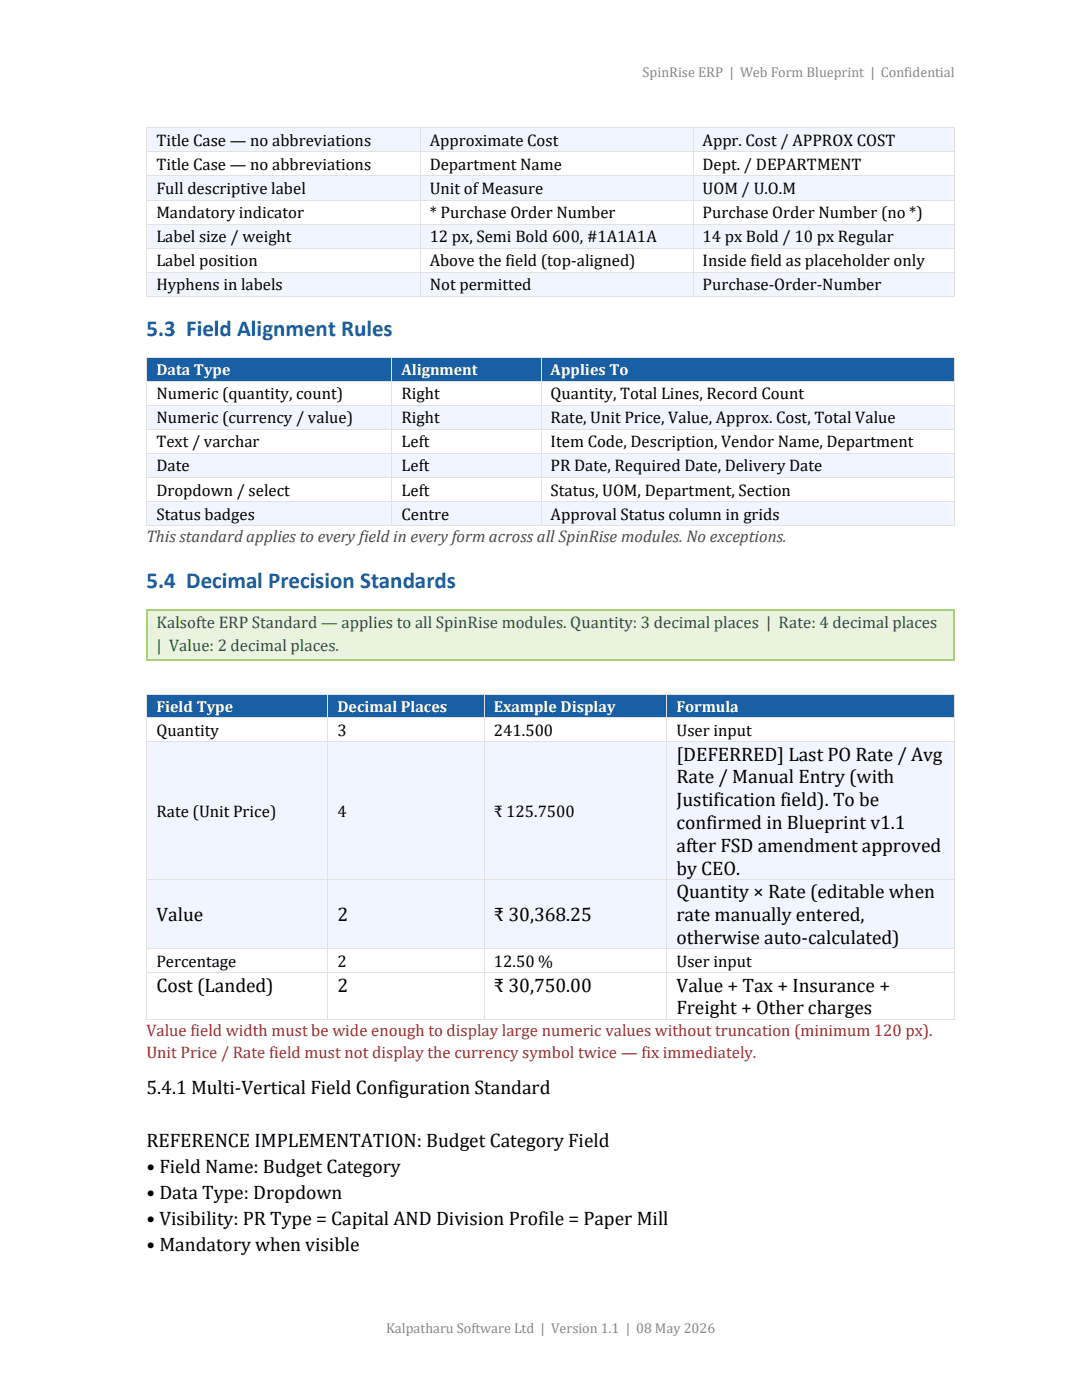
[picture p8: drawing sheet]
<svg xmlns="http://www.w3.org/2000/svg" width="216mm" height="279mm" viewBox="0 0 216 279" stroke-linecap="round" stroke-linejoin="round" font-family="sans-serif">
<defs><g id="words">
<g font-size="4.6" fill="#185fa5">
<text x="29.2" y="67.1">5.3 Field Alignment Rules</text>
<text x="29.2" y="117.4">5.4 Decimal Precision Standards</text>
</g>
<g font-size="3.9">
<text x="135" y="151.8">[DEFERRED] Last PO Rate / Avg</text>
<text x="135" y="156.4">Rate / Manual Entry (with</text>
<text x="135" y="160.9">Justification field). To be</text>
<text x="135" y="165.5">confirmed in Blueprint v1.1</text>
<text x="135" y="170">after FSD amendment approved</text>
<text x="135" y="174.6">by CEO.</text>
<text x="135" y="179.3">Quantity × Rate (editable when</text>
<text x="31.2" y="183.8">Value</text>
<text x="67.3" y="183.8">2</text>
<text x="98.6" y="183.8">₹ 30,368.25</text>
<text x="135" y="183.8">rate manually entered,</text>
<text x="135" y="188.4">otherwise auto-calculated)</text>
<text x="31.2" y="197.9">Cost (Landed)</text>
<text x="67.3" y="197.9">2</text>
<text x="98.6" y="197.9">₹ 30,750.00</text>
<text x="135" y="197.9">Value + Tax + Insurance +</text>
<text x="135" y="202.5">Freight + Other charges</text>
<text x="29.2" y="218.4">5.4.1 Multi-Vertical Field Configuration Standard</text>
<text x="29.2" y="228.8">REFERENCE IMPLEMENTATION: Budget Category Field</text>
<text x="29.2" y="234.1">• Field Name: Budget Category</text>
<text x="29.2" y="239.3">• Data Type: Dropdown</text>
<text x="29.2" y="244.6">• Visibility: PR Type = Capital AND Division Profile = Paper Mill</text>
<text x="29.2" y="249.8">• Mandatory when visible</text>
</g>
<g font-size="3.3">
<text x="31.2" y="29.1">Title Case — no abbreviations</text>
<text x="85.7" y="29.1">Approximate Cost</text>
<text x="140.2" y="29.1">Appr. Cost / APPROX COST</text>
<text x="31.2" y="33.9">Title Case — no abbreviations</text>
<text x="85.7" y="33.9">Department Name</text>
<text x="140.2" y="33.9">Dept. / DEPARTMENT</text>
<text x="31.2" y="38.7">Full descriptive label</text>
<text x="85.7" y="38.7">Unit of Measure</text>
<text x="140.2" y="38.7">UOM / U.O.M</text>
<text x="31.2" y="43.5">Mandatory indicator</text>
<text x="85.7" y="43.5">* Purchase Order Number</text>
<text x="140.2" y="43.5">Purchase Order Number (no *)</text>
<text x="31.2" y="48.4">Label size / weight</text>
<text x="31.2" y="53.1">Label position</text>
<text x="85.7" y="48.4">12 px, Semi Bold 600, #1A1A1A</text>
<text x="85.7" y="53.1">Above the field (top-aligned)</text>
<text x="140.2" y="48.4">14 px Bold / 10 px Regular</text>
<text x="140.2" y="53.1">Inside field as placeholder only</text>
<text x="31.2" y="58">Hyphens in labels</text>
<text x="85.7" y="58">Not permitted</text>
<text x="140.2" y="58">Purchase-Order-Number</text>
<text x="31.2" y="79.6">Numeric (quantity, count)</text>
<text x="80.1" y="79.6">Right</text>
<text x="109.9" y="79.6">Quantity, Total Lines, Record Count</text>
<text x="31.2" y="84.5">Numeric (currency / value)</text>
<text x="31.2" y="89.3">Text / varchar</text>
<text x="80.1" y="84.5">Right</text>
<text x="80.1" y="89.3">Left</text>
<text x="109.9" y="84.5">Rate, Unit Price, Value, Approx. Cost, Total Value</text>
<text x="109.9" y="89.3">Item Code, Description, Vendor Name, Department</text>
<text x="31.2" y="94.1">Date</text>
<text x="80.1" y="94.1">Left</text>
<text x="109.9" y="94.1">PR Date, Required Date, Delivery Date</text>
<text x="31.2" y="98.9">Dropdown / select</text>
<text x="80.1" y="98.9">Left</text>
<text x="109.9" y="98.9">Status, UOM, Department, Section</text>
<text x="31.2" y="103.7">Status badges</text>
<text x="80.1" y="103.7">Centre</text>
<text x="109.9" y="103.7">Approval Status column in grids</text>
<text x="31.2" y="146.8">Quantity</text>
<text x="67.3" y="146.8">3</text>
<text x="98.6" y="146.8">241.500</text>
<text x="135" y="146.8">User input</text>
<text x="31.2" y="163">Rate (Unit Price)</text>
<text x="67.3" y="163">4</text>
<text x="98.6" y="163">₹ 125.7500</text>
<text x="31.2" y="192.9">Percentage</text>
<text x="67.3" y="192.9">2</text>
<text x="98.6" y="192.9">12.50 %</text>
<text x="135" y="192.9">User input</text>
</g>
<text font-size="3.3" fill="#4a4a4a" x="29.2" y="108.2">This standard applies to every field in every form across all SpinRise modules. No exceptions.</text>
<g font-size="3.3" fill="#3b6d11">
<text x="31.3" y="125.4">Kalsofte ERP Standard — applies to all SpinRise modules. Quantity: 3 decimal places | Rate: 4 decimal places</text>
<text x="31.3" y="129.9">| Value: 2 decimal places.</text>
</g>
<g font-size="3.3" fill="#a32d2d">
<text x="29.2" y="206.7">Value field width must be wide enough to display large numeric values without truncation (minimum 120 px).</text>
<text x="29.2" y="211.2">Unit Price / Rate field must not display the currency symbol twice — fix immediately.</text>
</g>
<g font-size="3.2" fill="#fff">
<text x="31.2" y="74.9">Data Type</text>
<text x="80.1" y="74.9">Alignment</text>
<text x="109.9" y="74.9">Applies To</text>
<text x="31.2" y="142.1">Field Type</text>
<text x="67.3" y="142.1">Decimal Places</text>
<text x="98.6" y="142.1">Example Display</text>
<text x="135" y="142.1">Formula</text>
</g>
<g font-size="2.8" fill="#888">
<text x="128.2" y="15.4">SpinRise ERP | Web Form Blueprint | Confidential</text>
<text x="77" y="266.1">Kalpatharu Software Ltd | Version 1.1 | 08 May 2026</text>
</g>
</g></defs>
<g fill="#f0f5ff">
<path d="M29.4 25.6h54.4v4.6h-54.4z" fill-rule="evenodd"/>
<path d="M31.2 25.6h50.7v4.6h-50.7z" fill-rule="evenodd"/>
<path d="M83.9 25.6h54.3v4.6h-54.3z" fill-rule="evenodd"/>
<path d="M85.7 25.6h50.7v4.6h-50.7z" fill-rule="evenodd"/>
<path d="M138.4 25.6h52v4.6h-52z" fill-rule="evenodd"/>
<path d="M140.2 25.6h48.3v4.6h-48.3z" fill-rule="evenodd"/>
</g>
<g fill="#e2e2e2">
<path d="M29.2 25.4h.2v.2h-.2z" fill-rule="evenodd"/>
<path d="M29.2 25.4h.2v.2h-.2z" fill-rule="evenodd"/>
</g>
<path d="M29.4 25.5h54.4" fill="none" stroke="#e2e2e2" stroke-width=".2"/>
<path d="M83.8 25.4h.1v.2h-.1z" fill-rule="evenodd" fill="#e2e2e2"/>
<path d="M83.9 25.5h54.3" fill="none" stroke="#e2e2e2" stroke-width=".2"/>
<path d="M138.2 25.4h.2v.2h-.2z" fill-rule="evenodd" fill="#e2e2e2"/>
<path d="M138.4 25.5h52" fill="none" stroke="#e2e2e2" stroke-width=".2"/>
<g fill="#e2e2e2">
<path d="M190.4 25.4h.1v.2h-.1z" fill-rule="evenodd"/>
<path d="M190.4 25.4h.1v.2h-.1z" fill-rule="evenodd"/>
</g>
<path d="M29.3 25.6v4.6M83.8 25.6v4.6M138.3 25.6v4.6M190.5 25.6v4.6" fill="none" stroke="#e2e2e2" stroke-width=".2"/>
<path d="M29.2 30.2h.2v.2h-.2z" fill-rule="evenodd" fill="#e2e2e2"/>
<path d="M29.4 30.3h54.4" fill="none" stroke="#e2e2e2" stroke-width=".2"/>
<path d="M83.8 30.2h.1v.2h-.1z" fill-rule="evenodd" fill="#e2e2e2"/>
<path d="M83.9 30.3h54.3" fill="none" stroke="#e2e2e2" stroke-width=".2"/>
<path d="M138.2 30.2h.2v.2h-.2z" fill-rule="evenodd" fill="#e2e2e2"/>
<path d="M138.4 30.3h52" fill="none" stroke="#e2e2e2" stroke-width=".2"/>
<path d="M190.4 30.2h.1v.2h-.1z" fill-rule="evenodd" fill="#e2e2e2"/>
<path d="M29.3 30.4v4.6M83.8 30.4v4.6M138.3 30.4v4.6M190.5 30.4v4.6" fill="none" stroke="#e2e2e2" stroke-width=".2"/>
<g fill="#f0f5ff">
<path d="M29.4 35.2h54.4v4.6h-54.4z" fill-rule="evenodd"/>
<path d="M31.2 35.2h50.7v4.6h-50.7z" fill-rule="evenodd"/>
<path d="M83.9 35.2h54.3v4.6h-54.3z" fill-rule="evenodd"/>
<path d="M85.7 35.2h50.7v4.6h-50.7z" fill-rule="evenodd"/>
<path d="M138.4 35.2h52v4.6h-52z" fill-rule="evenodd"/>
<path d="M140.2 35.2h48.3v4.6h-48.3z" fill-rule="evenodd"/>
</g>
<path d="M29.2 35h.2v.2h-.2z" fill-rule="evenodd" fill="#e2e2e2"/>
<path d="M29.4 35.1h54.4" fill="none" stroke="#e2e2e2" stroke-width=".2"/>
<path d="M83.8 35h.1v.2h-.1z" fill-rule="evenodd" fill="#e2e2e2"/>
<path d="M83.9 35.1h54.3" fill="none" stroke="#e2e2e2" stroke-width=".2"/>
<path d="M138.2 35h.2v.2h-.2z" fill-rule="evenodd" fill="#e2e2e2"/>
<path d="M138.4 35.1h52" fill="none" stroke="#e2e2e2" stroke-width=".2"/>
<path d="M190.4 35h.1v.2h-.1z" fill-rule="evenodd" fill="#e2e2e2"/>
<path d="M29.3 35.2v4.6M83.8 35.2v4.6M138.3 35.2v4.6M190.5 35.2v4.6" fill="none" stroke="#e2e2e2" stroke-width=".2"/>
<path d="M29.2 39.8h.2v.2h-.2z" fill-rule="evenodd" fill="#e2e2e2"/>
<path d="M29.4 39.9h54.4" fill="none" stroke="#e2e2e2" stroke-width=".2"/>
<path d="M83.8 39.8h.1v.2h-.1z" fill-rule="evenodd" fill="#e2e2e2"/>
<path d="M83.9 39.9h54.3" fill="none" stroke="#e2e2e2" stroke-width=".2"/>
<path d="M138.2 39.8h.2v.2h-.2z" fill-rule="evenodd" fill="#e2e2e2"/>
<path d="M138.4 39.9h52" fill="none" stroke="#e2e2e2" stroke-width=".2"/>
<path d="M190.4 39.8h.1v.2h-.1z" fill-rule="evenodd" fill="#e2e2e2"/>
<path d="M29.3 40v4.7M83.8 40v4.7M138.3 40v4.7M190.5 40v4.7" fill="none" stroke="#e2e2e2" stroke-width=".2"/>
<g fill="#f0f5ff">
<path d="M29.4 44.8h54.4v4.7h-54.4z" fill-rule="evenodd"/>
<path d="M31.2 44.8h50.7v4.7h-50.7z" fill-rule="evenodd"/>
<path d="M83.9 44.8h54.3v4.7h-54.3z" fill-rule="evenodd"/>
<path d="M85.7 44.8h50.7v4.7h-50.7z" fill-rule="evenodd"/>
<path d="M138.4 44.8h52v4.7h-52z" fill-rule="evenodd"/>
<path d="M140.2 44.8h48.3v4.7h-48.3z" fill-rule="evenodd"/>
</g>
<path d="M29.2 44.7h.2v.1h-.2z" fill-rule="evenodd" fill="#e2e2e2"/>
<path d="M29.4 44.8h54.4" fill="none" stroke="#e2e2e2" stroke-width=".2"/>
<path d="M83.8 44.7h.1v.1h-.1z" fill-rule="evenodd" fill="#e2e2e2"/>
<path d="M83.9 44.8h54.3" fill="none" stroke="#e2e2e2" stroke-width=".2"/>
<path d="M138.2 44.7h.2v.1h-.2z" fill-rule="evenodd" fill="#e2e2e2"/>
<path d="M138.4 44.8h52" fill="none" stroke="#e2e2e2" stroke-width=".2"/>
<path d="M190.4 44.7h.1v.1h-.1z" fill-rule="evenodd" fill="#e2e2e2"/>
<path d="M29.3 44.8v4.7M83.8 44.8v4.7M138.3 44.8v4.7M190.5 44.8v4.7" fill="none" stroke="#e2e2e2" stroke-width=".2"/>
<path d="M29.2 49.5h.2v.1h-.2z" fill-rule="evenodd" fill="#e2e2e2"/>
<path d="M29.4 49.5h54.4" fill="none" stroke="#e2e2e2" stroke-width=".2"/>
<path d="M83.8 49.5h.1v.1h-.1z" fill-rule="evenodd" fill="#e2e2e2"/>
<path d="M83.9 49.5h54.3" fill="none" stroke="#e2e2e2" stroke-width=".2"/>
<path d="M138.2 49.5h.2v.1h-.2z" fill-rule="evenodd" fill="#e2e2e2"/>
<path d="M138.4 49.5h52" fill="none" stroke="#e2e2e2" stroke-width=".2"/>
<path d="M190.4 49.5h.1v.1h-.1z" fill-rule="evenodd" fill="#e2e2e2"/>
<path d="M29.3 49.6v4.7M83.8 49.6v4.7M138.3 49.6v4.7M190.5 49.6v4.7" fill="none" stroke="#e2e2e2" stroke-width=".2"/>
<g fill="#f0f5ff">
<path d="M29.4 54.4h54.4v4.7h-54.4z" fill-rule="evenodd"/>
<path d="M31.2 54.4h50.7v4.7h-50.7z" fill-rule="evenodd"/>
<path d="M83.9 54.4h54.3v4.7h-54.3z" fill-rule="evenodd"/>
<path d="M85.7 54.4h50.7v4.7h-50.7z" fill-rule="evenodd"/>
<path d="M138.4 54.4h52v4.7h-52z" fill-rule="evenodd"/>
<path d="M140.2 54.4h48.3v4.7h-48.3z" fill-rule="evenodd"/>
</g>
<path d="M29.2 54.3h.2v.1h-.2z" fill-rule="evenodd" fill="#e2e2e2"/>
<path d="M29.4 54.4h54.4" fill="none" stroke="#e2e2e2" stroke-width=".2"/>
<path d="M83.8 54.3h.1v.1h-.1z" fill-rule="evenodd" fill="#e2e2e2"/>
<path d="M83.9 54.4h54.3" fill="none" stroke="#e2e2e2" stroke-width=".2"/>
<path d="M138.2 54.3h.2v.1h-.2z" fill-rule="evenodd" fill="#e2e2e2"/>
<path d="M138.4 54.4h52" fill="none" stroke="#e2e2e2" stroke-width=".2"/>
<path d="M190.4 54.3h.1v.1h-.1z" fill-rule="evenodd" fill="#e2e2e2"/>
<path d="M29.3 54.4v4.7" fill="none" stroke="#e2e2e2" stroke-width=".2"/>
<g fill="#e2e2e2">
<path d="M29.2 59.1h.2v.2h-.2z" fill-rule="evenodd"/>
<path d="M29.2 59.1h.2v.2h-.2z" fill-rule="evenodd"/>
</g>
<path d="M29.4 59.2h54.4M83.8 54.4v4.7" fill="none" stroke="#e2e2e2" stroke-width=".2"/>
<path d="M83.8 59.1h.1v.2h-.1z" fill-rule="evenodd" fill="#e2e2e2"/>
<path d="M83.9 59.2h54.3M138.3 54.4v4.7" fill="none" stroke="#e2e2e2" stroke-width=".2"/>
<path d="M138.2 59.1h.2v.2h-.2z" fill-rule="evenodd" fill="#e2e2e2"/>
<path d="M138.4 59.2h52M190.5 54.4v4.7" fill="none" stroke="#e2e2e2" stroke-width=".2"/>
<g fill="#e2e2e2">
<path d="M190.4 59.1h.1v.2h-.1z" fill-rule="evenodd"/>
<path d="M190.4 59.1h.1v.2h-.1z" fill-rule="evenodd"/>
</g>
<g fill="#185fa5">
<path d="M29.4 71.5h48.7v4.5h-48.7z" fill-rule="evenodd"/>
<path d="M31.2 71.5h45.1v4.5h-45.1z" fill-rule="evenodd"/>
<path d="M78.3 71.5h29.6v4.5h-29.6z" fill-rule="evenodd"/>
<path d="M80.1 71.5h26v4.5h-26z" fill-rule="evenodd"/>
<path d="M108.1 71.5h82.3v4.5h-82.3z" fill-rule="evenodd"/>
<path d="M109.9 71.5h78.6v4.5h-78.6z" fill-rule="evenodd"/>
</g>
<g fill="#e2e2e2">
<path d="M29.2 71.3h.2v.2h-.2z" fill-rule="evenodd"/>
<path d="M29.2 71.3h.2v.2h-.2z" fill-rule="evenodd"/>
</g>
<path d="M29.4 71.4h48.7" fill="none" stroke="#e2e2e2" stroke-width=".2"/>
<path d="M78.1 71.3h.2v.2h-.2z" fill-rule="evenodd" fill="#e2e2e2"/>
<path d="M78.3 71.4h29.6" fill="none" stroke="#e2e2e2" stroke-width=".2"/>
<path d="M107.9 71.3h.2v.2h-.2z" fill-rule="evenodd" fill="#e2e2e2"/>
<path d="M108.1 71.4h82.3" fill="none" stroke="#e2e2e2" stroke-width=".2"/>
<g fill="#e2e2e2">
<path d="M190.4 71.3h.1v.2h-.1z" fill-rule="evenodd"/>
<path d="M190.4 71.3h.1v.2h-.1z" fill-rule="evenodd"/>
</g>
<path d="M29.3 71.5v4.5M78.2 71.5v4.5M108 71.5v4.5M190.5 71.5v4.5" fill="none" stroke="#e2e2e2" stroke-width=".2"/>
<path d="M29.2 76h.2v.1h-.2z" fill-rule="evenodd" fill="#e2e2e2"/>
<path d="M29.4 76h48.7" fill="none" stroke="#e2e2e2" stroke-width=".2"/>
<path d="M78.1 76h.2v.1h-.2z" fill-rule="evenodd" fill="#e2e2e2"/>
<path d="M78.3 76h29.6" fill="none" stroke="#e2e2e2" stroke-width=".2"/>
<path d="M107.9 76h.2v.1h-.2z" fill-rule="evenodd" fill="#e2e2e2"/>
<path d="M108.1 76h82.3" fill="none" stroke="#e2e2e2" stroke-width=".2"/>
<path d="M190.4 76h.1v.1h-.1z" fill-rule="evenodd" fill="#e2e2e2"/>
<path d="M29.3 76.1v4.7M78.2 76.1v4.7M108 76.1v4.7M190.5 76.1v4.7" fill="none" stroke="#e2e2e2" stroke-width=".2"/>
<g fill="#f0f5ff">
<path d="M29.4 80.9h48.7v4.7h-48.7z" fill-rule="evenodd"/>
<path d="M31.2 80.9h45.1v4.7h-45.1z" fill-rule="evenodd"/>
<path d="M78.3 80.9h29.6v4.7h-29.6z" fill-rule="evenodd"/>
<path d="M80.1 80.9h26v4.7h-26z" fill-rule="evenodd"/>
<path d="M108.1 80.9h82.3v4.7h-82.3z" fill-rule="evenodd"/>
<path d="M109.9 80.9h78.6v4.7h-78.6z" fill-rule="evenodd"/>
</g>
<path d="M29.2 80.8h.2v.1h-.2z" fill-rule="evenodd" fill="#e2e2e2"/>
<path d="M29.4 80.9h48.7" fill="none" stroke="#e2e2e2" stroke-width=".2"/>
<path d="M78.1 80.8h.2v.1h-.2z" fill-rule="evenodd" fill="#e2e2e2"/>
<path d="M78.3 80.9h29.6" fill="none" stroke="#e2e2e2" stroke-width=".2"/>
<path d="M107.9 80.8h.2v.1h-.2z" fill-rule="evenodd" fill="#e2e2e2"/>
<path d="M108.1 80.9h82.3" fill="none" stroke="#e2e2e2" stroke-width=".2"/>
<path d="M190.4 80.8h.1v.1h-.1z" fill-rule="evenodd" fill="#e2e2e2"/>
<path d="M29.3 80.9v4.7M78.2 80.9v4.7M108 80.9v4.7M190.5 80.9v4.7" fill="none" stroke="#e2e2e2" stroke-width=".2"/>
<path d="M29.2 85.6h.2v.1h-.2z" fill-rule="evenodd" fill="#e2e2e2"/>
<path d="M29.4 85.6h48.7" fill="none" stroke="#e2e2e2" stroke-width=".2"/>
<path d="M78.1 85.6h.2v.1h-.2z" fill-rule="evenodd" fill="#e2e2e2"/>
<path d="M78.3 85.6h29.6" fill="none" stroke="#e2e2e2" stroke-width=".2"/>
<path d="M107.9 85.6h.2v.1h-.2z" fill-rule="evenodd" fill="#e2e2e2"/>
<path d="M108.1 85.6h82.3" fill="none" stroke="#e2e2e2" stroke-width=".2"/>
<path d="M190.4 85.6h.1v.1h-.1z" fill-rule="evenodd" fill="#e2e2e2"/>
<path d="M29.3 85.7v4.7M78.2 85.7v4.7M108 85.7v4.7M190.5 85.7v4.7" fill="none" stroke="#e2e2e2" stroke-width=".2"/>
<g fill="#f0f5ff">
<path d="M29.4 90.6h48.7v4.6h-48.7z" fill-rule="evenodd"/>
<path d="M31.2 90.6h45.1v4.6h-45.1z" fill-rule="evenodd"/>
<path d="M78.3 90.6h29.6v4.6h-29.6z" fill-rule="evenodd"/>
<path d="M80.1 90.6h26v4.6h-26z" fill-rule="evenodd"/>
<path d="M108.1 90.6h82.3v4.6h-82.3z" fill-rule="evenodd"/>
<path d="M109.9 90.6h78.6v4.6h-78.6z" fill-rule="evenodd"/>
</g>
<path d="M29.2 90.4h.2v.2h-.2z" fill-rule="evenodd" fill="#e2e2e2"/>
<path d="M29.4 90.5h48.7" fill="none" stroke="#e2e2e2" stroke-width=".2"/>
<path d="M78.1 90.4h.2v.2h-.2z" fill-rule="evenodd" fill="#e2e2e2"/>
<path d="M78.3 90.5h29.6" fill="none" stroke="#e2e2e2" stroke-width=".2"/>
<path d="M107.9 90.4h.2v.2h-.2z" fill-rule="evenodd" fill="#e2e2e2"/>
<path d="M108.1 90.5h82.3" fill="none" stroke="#e2e2e2" stroke-width=".2"/>
<path d="M190.4 90.4h.1v.2h-.1z" fill-rule="evenodd" fill="#e2e2e2"/>
<path d="M29.3 90.6v4.6M78.2 90.6v4.6M108 90.6v4.6M190.5 90.6v4.6" fill="none" stroke="#e2e2e2" stroke-width=".2"/>
<path d="M29.2 95.2h.2v.2h-.2z" fill-rule="evenodd" fill="#e2e2e2"/>
<path d="M29.4 95.3h48.7" fill="none" stroke="#e2e2e2" stroke-width=".2"/>
<path d="M78.1 95.2h.2v.2h-.2z" fill-rule="evenodd" fill="#e2e2e2"/>
<path d="M78.3 95.3h29.6" fill="none" stroke="#e2e2e2" stroke-width=".2"/>
<path d="M107.9 95.2h.2v.2h-.2z" fill-rule="evenodd" fill="#e2e2e2"/>
<path d="M108.1 95.3h82.3" fill="none" stroke="#e2e2e2" stroke-width=".2"/>
<path d="M190.4 95.2h.1v.2h-.1z" fill-rule="evenodd" fill="#e2e2e2"/>
<path d="M29.3 95.4v4.6M78.2 95.4v4.6M108 95.4v4.6M190.5 95.4v4.6" fill="none" stroke="#e2e2e2" stroke-width=".2"/>
<g fill="#f0f5ff">
<path d="M29.4 100.2h48.7v4.6h-48.7z" fill-rule="evenodd"/>
<path d="M31.2 100.2h45.1v4.6h-45.1z" fill-rule="evenodd"/>
<path d="M78.3 100.2h29.6v4.6h-29.6z" fill-rule="evenodd"/>
<path d="M80.1 100.2h26v4.6h-26z" fill-rule="evenodd"/>
<path d="M108.1 100.2h82.3v4.6h-82.3z" fill-rule="evenodd"/>
<path d="M109.9 100.2h78.6v4.6h-78.6z" fill-rule="evenodd"/>
</g>
<path d="M29.2 100h.2v.2h-.2z" fill-rule="evenodd" fill="#e2e2e2"/>
<path d="M29.4 100.1h48.7" fill="none" stroke="#e2e2e2" stroke-width=".2"/>
<path d="M78.1 100h.2v.2h-.2z" fill-rule="evenodd" fill="#e2e2e2"/>
<path d="M78.3 100.1h29.6" fill="none" stroke="#e2e2e2" stroke-width=".2"/>
<path d="M107.9 100h.2v.2h-.2z" fill-rule="evenodd" fill="#e2e2e2"/>
<path d="M108.1 100.1h82.3" fill="none" stroke="#e2e2e2" stroke-width=".2"/>
<path d="M190.4 100h.1v.2h-.1z" fill-rule="evenodd" fill="#e2e2e2"/>
<path d="M29.3 100.2v4.6" fill="none" stroke="#e2e2e2" stroke-width=".2"/>
<g fill="#e2e2e2">
<path d="M29.2 104.8h.2v.2h-.2z" fill-rule="evenodd"/>
<path d="M29.2 104.8h.2v.2h-.2z" fill-rule="evenodd"/>
</g>
<path d="M29.4 104.9h48.7M78.2 100.2v4.6" fill="none" stroke="#e2e2e2" stroke-width=".2"/>
<path d="M78.1 104.8h.2v.2h-.2z" fill-rule="evenodd" fill="#e2e2e2"/>
<path d="M78.3 104.9h29.6M108 100.2v4.6" fill="none" stroke="#e2e2e2" stroke-width=".2"/>
<path d="M107.9 104.8h.2v.2h-.2z" fill-rule="evenodd" fill="#e2e2e2"/>
<path d="M108.1 104.9h82.3M190.5 100.2v4.6" fill="none" stroke="#e2e2e2" stroke-width=".2"/>
<g fill="#e2e2e2">
<path d="M190.4 104.8h.1v.2h-.1z" fill-rule="evenodd"/>
<path d="M190.4 104.8h.1v.2h-.1z" fill-rule="evenodd"/>
</g>
<g fill="#eaf3de">
<path d="M29.5 121.9h160.8v9.7h-160.8z" fill-rule="evenodd"/>
<path d="M31.3 121.9h157.2v4.8h-157.2z" fill-rule="evenodd"/>
<path d="M31.3 126.7h157.2v4.9h-157.2z" fill-rule="evenodd"/>
</g>
<g fill="#a8d07a">
<path d="M29.2 121.6h.3v.3h-.3z" fill-rule="evenodd"/>
<path d="M29.2 121.6h.3v.3h-.3z" fill-rule="evenodd"/>
</g>
<path d="M29.5 121.7h160.8" fill="none" stroke="#a8d07a" stroke-width=".25"/>
<g fill="#a8d07a">
<path d="M190.3 121.6h.2v.3h-.2z" fill-rule="evenodd"/>
<path d="M190.3 121.6h.2v.3h-.2z" fill-rule="evenodd"/>
</g>
<path d="M29.3 121.9v9.7" fill="none" stroke="#a8d07a" stroke-width=".25"/>
<g fill="#a8d07a">
<path d="M29.2 131.6h.3v.3h-.3z" fill-rule="evenodd"/>
<path d="M29.2 131.6h.3v.3h-.3z" fill-rule="evenodd"/>
</g>
<path d="M29.5 131.8h160.8M190.4 121.9v9.7" fill="none" stroke="#a8d07a" stroke-width=".25"/>
<g fill="#a8d07a">
<path d="M190.3 131.6h.2v.3h-.2z" fill-rule="evenodd"/>
<path d="M190.3 131.6h.2v.3h-.2z" fill-rule="evenodd"/>
</g>
<g fill="#185fa5">
<path d="M29.4 138.7h35.9v4.4h-35.9z" fill-rule="evenodd"/>
<path d="M31.2 138.7h32.3v4.4h-32.3z" fill-rule="evenodd"/>
<path d="M65.5 138.7h31.1v4.4h-31.1z" fill-rule="evenodd"/>
<path d="M67.3 138.7h27.5v4.4h-27.5z" fill-rule="evenodd"/>
<path d="M96.7 138.7h36.3v4.4h-36.3z" fill-rule="evenodd"/>
<path d="M98.6 138.7h32.5v4.4h-32.5z" fill-rule="evenodd"/>
<path d="M133.2 138.7h57.2v4.4h-57.2z" fill-rule="evenodd"/>
<path d="M135 138.7h53.5v4.4h-53.5z" fill-rule="evenodd"/>
</g>
<g fill="#e2e2e2">
<path d="M29.2 138.5h.2v.2h-.2z" fill-rule="evenodd"/>
<path d="M29.2 138.5h.2v.2h-.2z" fill-rule="evenodd"/>
</g>
<path d="M29.4 138.6h35.9" fill="none" stroke="#e2e2e2" stroke-width=".2"/>
<path d="M65.3 138.5h.2v.2h-.2z" fill-rule="evenodd" fill="#e2e2e2"/>
<path d="M65.5 138.6h31.1" fill="none" stroke="#e2e2e2" stroke-width=".2"/>
<path d="M96.6 138.5h.1v.2h-.1z" fill-rule="evenodd" fill="#e2e2e2"/>
<path d="M96.7 138.6h36.3" fill="none" stroke="#e2e2e2" stroke-width=".2"/>
<path d="M133 138.5h.2v.2h-.2z" fill-rule="evenodd" fill="#e2e2e2"/>
<path d="M133.2 138.6h57.2" fill="none" stroke="#e2e2e2" stroke-width=".2"/>
<g fill="#e2e2e2">
<path d="M190.4 138.5h.1v.2h-.1z" fill-rule="evenodd"/>
<path d="M190.4 138.5h.1v.2h-.1z" fill-rule="evenodd"/>
</g>
<path d="M29.3 138.7v4.4M65.4 138.7v4.4M96.7 138.7v4.4M133.1 138.7v4.4M190.5 138.7v4.4" fill="none" stroke="#e2e2e2" stroke-width=".2"/>
<path d="M29.2 143.1h.2v.2h-.2z" fill-rule="evenodd" fill="#e2e2e2"/>
<path d="M29.4 143.2h35.9" fill="none" stroke="#e2e2e2" stroke-width=".2"/>
<path d="M65.3 143.1h.2v.2h-.2z" fill-rule="evenodd" fill="#e2e2e2"/>
<path d="M65.5 143.2h31.1" fill="none" stroke="#e2e2e2" stroke-width=".2"/>
<path d="M96.6 143.1h.1v.2h-.1z" fill-rule="evenodd" fill="#e2e2e2"/>
<path d="M96.7 143.2h36.3" fill="none" stroke="#e2e2e2" stroke-width=".2"/>
<path d="M133 143.1h.2v.2h-.2z" fill-rule="evenodd" fill="#e2e2e2"/>
<path d="M133.2 143.2h57.2" fill="none" stroke="#e2e2e2" stroke-width=".2"/>
<path d="M190.4 143.1h.1v.2h-.1z" fill-rule="evenodd" fill="#e2e2e2"/>
<path d="M29.3 143.3v4.6M65.4 143.3v4.6M96.7 143.3v4.6M133.1 143.3v4.6M190.5 143.3v4.6" fill="none" stroke="#e2e2e2" stroke-width=".2"/>
<g fill="#f0f5ff">
<path d="M29.4 148.1h35.9v27.3h-35.9z" fill-rule="evenodd"/>
<path d="M31.2 159.5h32.3v4.6h-32.3z" fill-rule="evenodd"/>
<path d="M65.5 148.1h31.1v27.3h-31.1z" fill-rule="evenodd"/>
<path d="M67.3 159.5h27.5v4.6h-27.5z" fill-rule="evenodd"/>
<path d="M96.7 148.1h36.3v27.3h-36.3z" fill-rule="evenodd"/>
<path d="M98.6 159.5h32.5v4.6h-32.5z" fill-rule="evenodd"/>
<path d="M133.2 148.1h57.2v27.3h-57.2z" fill-rule="evenodd"/>
<path d="M135 148.1h53.5v4.6h-53.5z" fill-rule="evenodd"/>
<path d="M135 152.7h53.5v4.5h-53.5z" fill-rule="evenodd"/>
<path d="M135 157.2h53.5v4.6h-53.5z" fill-rule="evenodd"/>
<path d="M135 161.8h53.5v4.5h-53.5z" fill-rule="evenodd"/>
<path d="M135 166.3h53.5v4.6h-53.5z" fill-rule="evenodd"/>
<path d="M135 170.9h53.5v4.5h-53.5z" fill-rule="evenodd"/>
</g>
<path d="M29.2 147.9h.2v.2h-.2z" fill-rule="evenodd" fill="#e2e2e2"/>
<path d="M29.4 148h35.9" fill="none" stroke="#e2e2e2" stroke-width=".2"/>
<path d="M65.3 147.9h.2v.2h-.2z" fill-rule="evenodd" fill="#e2e2e2"/>
<path d="M65.5 148h31.1" fill="none" stroke="#e2e2e2" stroke-width=".2"/>
<path d="M96.6 147.9h.1v.2h-.1z" fill-rule="evenodd" fill="#e2e2e2"/>
<path d="M96.7 148h36.3" fill="none" stroke="#e2e2e2" stroke-width=".2"/>
<path d="M133 147.9h.2v.2h-.2z" fill-rule="evenodd" fill="#e2e2e2"/>
<path d="M133.2 148h57.2" fill="none" stroke="#e2e2e2" stroke-width=".2"/>
<path d="M190.4 147.9h.1v.2h-.1z" fill-rule="evenodd" fill="#e2e2e2"/>
<path d="M29.3 148.1v27.3M65.4 148.1v27.3M96.7 148.1v27.3M133.1 148.1v27.3M190.5 148.1v27.3" fill="none" stroke="#e2e2e2" stroke-width=".2"/>
<g fill="#f0f5ff">
<path d="M29.4 175.6h35.9v13.7h-35.9z" fill-rule="evenodd"/>
<path d="M31.2 180.2h32.3v4.5h-32.3z" fill-rule="evenodd"/>
<path d="M65.5 175.6h31.1v13.7h-31.1z" fill-rule="evenodd"/>
<path d="M67.3 180.2h27.5v4.5h-27.5z" fill-rule="evenodd"/>
<path d="M96.7 175.6h36.3v13.7h-36.3z" fill-rule="evenodd"/>
<path d="M98.6 180.2h32.5v4.5h-32.5z" fill-rule="evenodd"/>
<path d="M133.2 175.6h57.2v13.7h-57.2z" fill-rule="evenodd"/>
<path d="M135 175.6h53.5v4.6h-53.5z" fill-rule="evenodd"/>
<path d="M135 180.2h53.5v4.5h-53.5z" fill-rule="evenodd"/>
<path d="M135 184.7h53.5v4.6h-53.5z" fill-rule="evenodd"/>
</g>
<path d="M29.2 175.4h.2v.2h-.2z" fill-rule="evenodd" fill="#e2e2e2"/>
<path d="M29.4 175.5h35.9" fill="none" stroke="#e2e2e2" stroke-width=".2"/>
<path d="M65.3 175.4h.2v.2h-.2z" fill-rule="evenodd" fill="#e2e2e2"/>
<path d="M65.5 175.5h31.1" fill="none" stroke="#e2e2e2" stroke-width=".2"/>
<path d="M96.6 175.4h.1v.2h-.1z" fill-rule="evenodd" fill="#e2e2e2"/>
<path d="M96.7 175.5h36.3" fill="none" stroke="#e2e2e2" stroke-width=".2"/>
<path d="M133 175.4h.2v.2h-.2z" fill-rule="evenodd" fill="#e2e2e2"/>
<path d="M133.2 175.5h57.2" fill="none" stroke="#e2e2e2" stroke-width=".2"/>
<path d="M190.4 175.4h.1v.2h-.1z" fill-rule="evenodd" fill="#e2e2e2"/>
<path d="M29.3 175.6v13.7M65.4 175.6v13.7M96.7 175.6v13.7M133.1 175.6v13.7M190.5 175.6v13.7" fill="none" stroke="#e2e2e2" stroke-width=".2"/>
<path d="M29.2 189.3h.2v.1h-.2z" fill-rule="evenodd" fill="#e2e2e2"/>
<path d="M29.4 189.3h35.9" fill="none" stroke="#e2e2e2" stroke-width=".2"/>
<path d="M65.3 189.3h.2v.1h-.2z" fill-rule="evenodd" fill="#e2e2e2"/>
<path d="M65.5 189.3h31.1" fill="none" stroke="#e2e2e2" stroke-width=".2"/>
<path d="M96.6 189.3h.1v.1h-.1z" fill-rule="evenodd" fill="#e2e2e2"/>
<path d="M96.7 189.3h36.3" fill="none" stroke="#e2e2e2" stroke-width=".2"/>
<path d="M133 189.3h.2v.1h-.2z" fill-rule="evenodd" fill="#e2e2e2"/>
<path d="M133.2 189.3h57.2" fill="none" stroke="#e2e2e2" stroke-width=".2"/>
<path d="M190.4 189.3h.1v.1h-.1z" fill-rule="evenodd" fill="#e2e2e2"/>
<path d="M29.3 189.4v4.6M65.4 189.4v4.6M96.7 189.4v4.6M133.1 189.4v4.6M190.5 189.4v4.6" fill="none" stroke="#e2e2e2" stroke-width=".2"/>
<path d="M29.2 194h.2v.2h-.2z" fill-rule="evenodd" fill="#e2e2e2"/>
<path d="M29.4 194.1h35.9" fill="none" stroke="#e2e2e2" stroke-width=".2"/>
<path d="M65.3 194h.2v.2h-.2z" fill-rule="evenodd" fill="#e2e2e2"/>
<path d="M65.5 194.1h31.1" fill="none" stroke="#e2e2e2" stroke-width=".2"/>
<path d="M96.6 194h.1v.2h-.1z" fill-rule="evenodd" fill="#e2e2e2"/>
<path d="M96.7 194.1h36.3" fill="none" stroke="#e2e2e2" stroke-width=".2"/>
<path d="M133 194h.2v.2h-.2z" fill-rule="evenodd" fill="#e2e2e2"/>
<path d="M133.2 194.1h57.2" fill="none" stroke="#e2e2e2" stroke-width=".2"/>
<path d="M190.4 194h.1v.2h-.1z" fill-rule="evenodd" fill="#e2e2e2"/>
<path d="M29.3 194.2v9.1" fill="none" stroke="#e2e2e2" stroke-width=".2"/>
<g fill="#e2e2e2">
<path d="M29.2 203.3h.2v.2h-.2z" fill-rule="evenodd"/>
<path d="M29.2 203.3h.2v.2h-.2z" fill-rule="evenodd"/>
</g>
<path d="M65.4 194.2v9.1M29.4 203.4h35.9" fill="none" stroke="#e2e2e2" stroke-width=".2"/>
<path d="M65.3 203.3h.2v.2h-.2z" fill-rule="evenodd" fill="#e2e2e2"/>
<path d="M96.7 194.2v9.1M65.5 203.4h31.1" fill="none" stroke="#e2e2e2" stroke-width=".2"/>
<path d="M96.6 203.3h.1v.2h-.1z" fill-rule="evenodd" fill="#e2e2e2"/>
<path d="M133.1 194.2v9.1M96.7 203.4h36.3" fill="none" stroke="#e2e2e2" stroke-width=".2"/>
<path d="M133 203.3h.2v.2h-.2z" fill-rule="evenodd" fill="#e2e2e2"/>
<path d="M190.5 194.2v9.1M133.2 203.4h57.2" fill="none" stroke="#e2e2e2" stroke-width=".2"/>
<g fill="#e2e2e2">
<path d="M190.4 203.3h.1v.2h-.1z" fill-rule="evenodd"/>
<path d="M190.4 203.3h.1v.2h-.1z" fill-rule="evenodd"/>
</g>
<use href="#words"/>
</svg>
